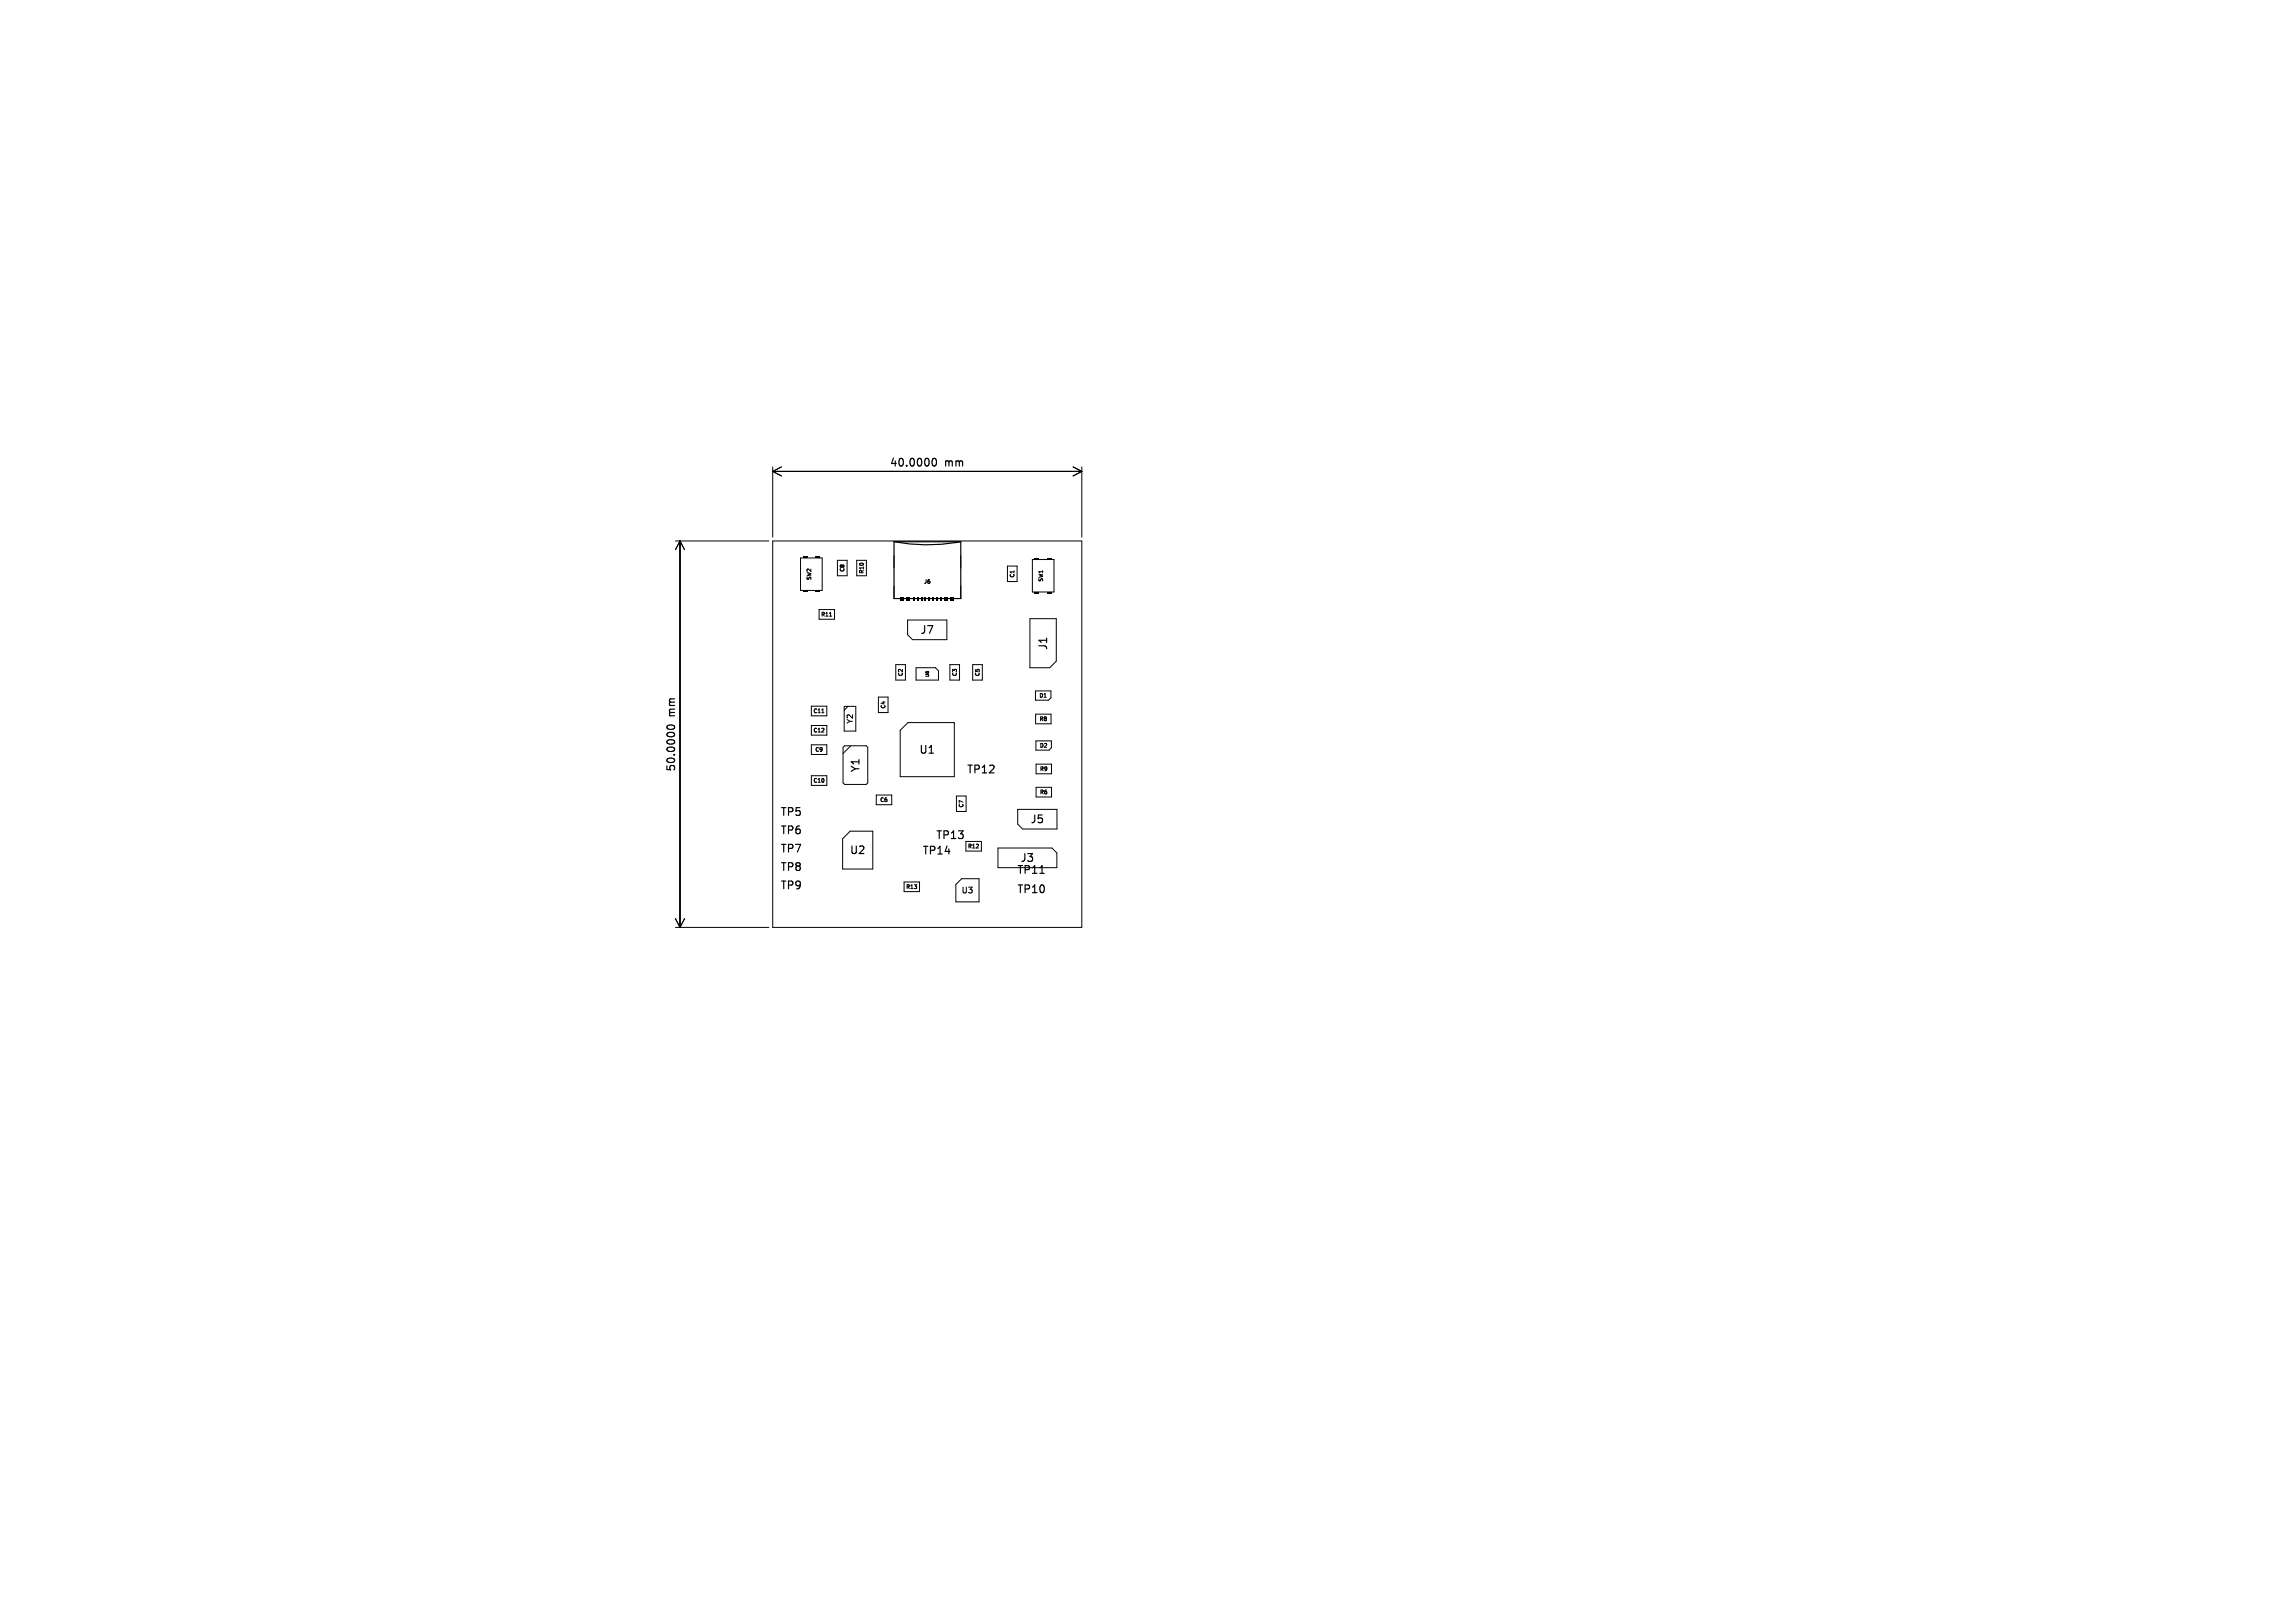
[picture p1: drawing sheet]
<svg xmlns="http://www.w3.org/2000/svg" width="297mm" height="210mm" viewBox="0 0 297 210" stroke-linecap="round" stroke-linejoin="round" font-family="sans-serif">
<defs><g id="words">
<g font-size="1.4">
<text x="115.1" y="60.6">40.0000</text>
<text x="122.3" y="60.6">mm</text>
<text x="119" y="82.2">J7</text>
<text x="135.7" y="84.2" transform="rotate(-90 135.7 84.2)">J1</text>
<text x="87.6" y="92.7" transform="rotate(-90 87.6 92.7)">mm</text>
<text x="87.6" y="99.9" transform="rotate(-90 87.6 99.9)">50.0000</text>
<text x="111.4" y="100" transform="rotate(-90 111.4 100)">Y1</text>
<text x="118.9" y="97.7">U1</text>
<text x="125" y="100.3">TP12</text>
<text x="100.9" y="105.8">TP5</text>
<text x="133.3" y="106.7">J5</text>
<text x="100.9" y="110.5">TP7</text>
<text x="100.9" y="108.2">TP6</text>
<text x="100.9" y="112.9">TP8</text>
<text x="109.9" y="110.7">U2</text>
<text x="119.3" y="110.8">TP14</text>
<text x="121" y="108.8">TP13</text>
<text x="131.5" y="113.3">TP11</text>
<text x="132" y="111.7">J3</text>
<text x="100.9" y="115.3">TP9</text>
<text x="131.5" y="115.8">TP10</text>
</g>
<g font-size="1">
<text x="110.5" y="93.7" transform="rotate(-90 110.5 93.7)">Y2</text>
<text x="124.4" y="115.7">U3</text>
</g>
<g font-size=".7">
<text x="105" y="75.2" transform="rotate(-90 105 75.2)">SW2</text>
<text x="109.4" y="74.1" transform="rotate(-90 109.4 74.1)">C8</text>
<text x="111.9" y="74.3" transform="rotate(-90 111.9 74.3)">R10</text>
<text x="119.5" y="75.7">J6</text>
<text x="131.4" y="74.8" transform="rotate(-90 131.4 74.8)">C1</text>
<text x="135" y="75.4" transform="rotate(-90 135 75.4)">SW1</text>
<text x="106.2" y="79.9">R11</text>
<text x="116.9" y="87.6" transform="rotate(-90 116.9 87.6)">C2</text>
<text x="123.9" y="87.6" transform="rotate(-90 123.9 87.6)">C3</text>
<text x="126.9" y="87.6" transform="rotate(-90 126.9 87.6)">C5</text>
<text x="105.2" y="94.9">C12</text>
<text x="105.2" y="92.4">C11</text>
<text x="114.7" y="91.8" transform="rotate(-90 114.7 91.8)">C4</text>
<text x="134.4" y="90.4">D1</text>
<text x="134.5" y="93.4">R8</text>
<text x="105.2" y="101.4">C10</text>
<text x="105.4" y="97.4">C9</text>
<text x="134.5" y="96.8">D2</text>
<text x="134.5" y="99.9">R9</text>
<text x="113.8" y="103.9">C6</text>
<text x="124.8" y="104.6" transform="rotate(-90 124.8 104.6)">C7</text>
<text x="134.5" y="102.9">R6</text>
<text x="125.2" y="109.9">R12</text>
<text x="117.2" y="115.1">R13</text>
</g>
<text font-size=".6" x="120.3" y="87.7" transform="rotate(-90 120.3 87.7)">U6</text>
</g></defs>
<path d="M120.7 59.4l.2-.1a.53 .53 0 0 1 .3 .5 .53 .53 0 0 1-.3 .5l-.2-.1-.1-.3zM115.7 70.1v7.4h8.6v-7.4M115.7 70.1h8.6M115.7 70.1a23.4 23.4 0 0 0 8.6 0M86.4 94a.59 .59 0 0 1 .9 .1 .57 .57 0 0 1-1-.1zM134.6 113h.5" fill="none" stroke="#000" stroke-width=".15"/>
<g fill="none" stroke="#000" stroke-width=".13">
<path d="M87.4 70h12.1M88 70v50M88 70l.6 1.1M88 70l-.6 1.1M100 70h40v50h-40zM100 60.4v9.1M100 61h40M100 61l1.1 .6M101.1 60.4l-1.1 .6M103.6 72.2h2.8v4.2h-2.8zM106 78.9h2v1.2h-2zM107.3 79.7h.3"/>
<path d="M108.4 72.5h1.2v2h-1.2zM110.9 72.5h1.2v2h-1.2zM115.7 71.9v1.6M115.7 75.8v1.7M124.3 71.9v1.6M124.3 75.8v1.7M130.4 73.3h1.2v2h-1.2zM133.6 72.4h2.8v4.2h-2.8zM138.9 60.4l1.1 .6M140 60.4v9.1M140 61l-1.1 .6M105 93.9h2v1.2h-2z"/>
<path d="M105 91.4h2v1.2h-2zM105 96.4h2v1.2h-2zM106.3 92.2h.3M109.3 91.4h1.5v3.2h-1.5zM109.3 96.5h2.8l.2 .2v4.6l-.2 .2h-2.8l-.2-.2v-4.6zM109.7 91.4l-.4 .5M110.1 96.5l-1 1M113.7 90.2h1.2v2h-1.2zM115.9 86h1.3v2h-1.3zM116.5 94.5l1-1h6v7h-7zM117.5 80.2h5v2.6h-4.4l-.6-.7zM118.5 86.4h2.5l.4 .4v1.2h-2.9z"/>
<path d="M122.9 86h1.3v2h-1.3zM125.9 86h1.2v2h-1.2zM133.3 80.1h3.4v5.5l-.9 .8h-2.5zM134 89.4h2v.9l-.3 .3h-1.7zM134 92.4h2v1.3h-2zM134.1 95.9h2v.9l-.3 .3h-1.7zM134.1 98.9h2v1.2h-2zM87.4 118.9l.6 1.1M88.6 118.9l-.6 1.1M105 100.4h2v1.2h-2zM109 108.5l1-.9h2.9v4.9h-3.9zM113.4 102.9h2v1.2h-2z"/>
<path d="M117 114.1h2v1.3h-2zM123.7 114.5l.7-.8h2.3v3h-3zM123.8 103h1.2v2h-1.2zM125 108.9h2v1.2h-2zM129.1 109.7h7l.7 .7v1.9h-7.7zM131.7 104.7h5.1v2.6h-4.5l-.6-.7zM134.1 101.9h2v1.2h-2zM87.4 120h12.1"/>
</g>
<g fill="#000">
<path d="M103.9 72h.6v.2h-.6zM103.9 76.4h.6v.2h-.6zM105.5 72h.6v.2h-.6zM105.5 76.4h.6v.2h-.6zM116.6 77.2h.4v.5h-.4zM117.4 77.2h.4v.5h-.4zM118.2 77.2h.2v.5h-.2zM118.7 77.2h.2v.5h-.2zM119.2 77.2h.2v.5h-.2zM119.7 77.2h.2v.5h-.2zM120.2 77.2h.2v.5h-.2zM120.7 77.2h.2v.5h-.2z"/>
<path d="M121.2 77.2h.2v.5h-.2zM121.7 77.2h.2v.5h-.2zM122.3 77.2h.4v.5h-.4zM123 77.2h.4v.5h-.4zM133.9 72.2h.6v.2h-.6zM133.9 76.6h.6v.2h-.6zM135.5 72.2h.6v.2h-.6zM135.5 76.6h.6v.2h-.6z"/>
</g>
<use href="#words"/>
</svg>
